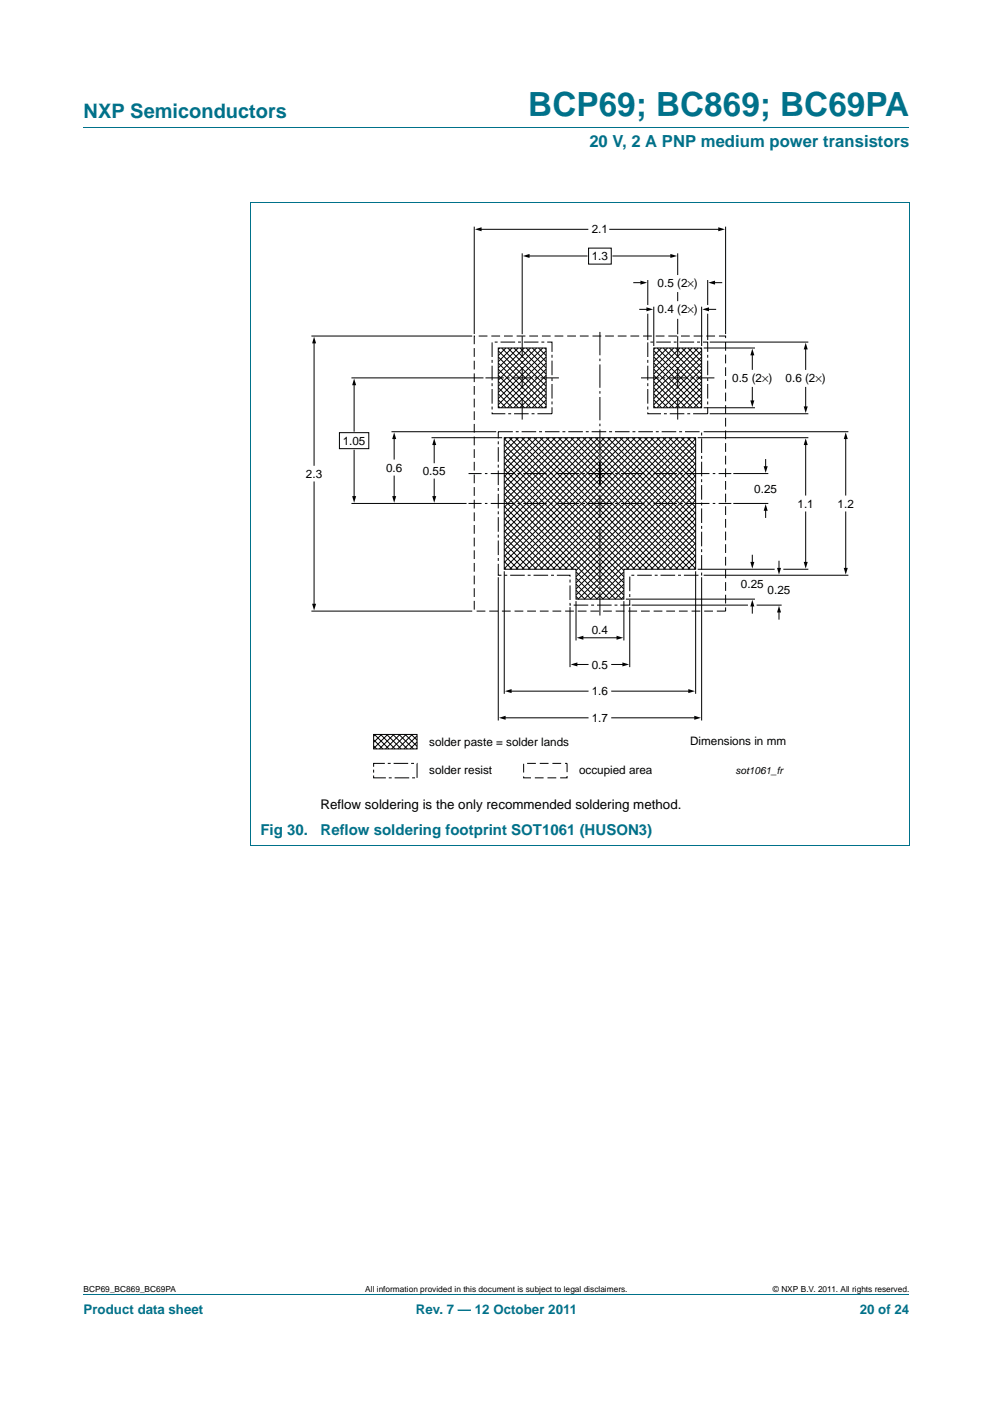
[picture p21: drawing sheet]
<svg xmlns="http://www.w3.org/2000/svg" width="210mm" height="297mm" viewBox="0 0 210 297" stroke-linecap="round" stroke-linejoin="round" font-family="sans-serif">
<defs><g id="words">
<text font-size="7" fill="#00718a" x="111.7" y="24.6">BCP69; BC869; BC69PA</text>
<text font-size="4.2" fill="#00718a" x="17.7" y="24.9">NXP Semiconductors</text>
<text font-size="3.5" fill="#00718a" x="124.6" y="31.1">20 V, 2 A PNP medium power transistors</text>
<g font-size="3.2" fill="#00718a">
<text x="55.1" y="176.7">Fig 30.</text>
<text x="67.8" y="176.7">Reflow soldering footprint SOT1061 (HUSON3)</text>
</g>
<text font-size="2.8" x="67.8" y="171.1">Reflow soldering is the only recommended soldering method.</text>
<g font-size="2.8" fill="#00718a">
<text x="17.7" y="277.9">Product data sheet</text>
<text x="87.9" y="277.9">Rev. 7 — 12 October 2011</text>
<text x="181.8" y="277.9">20 of 24</text>
</g>
<g font-size="2.5">
<text x="125.1" y="49.4">2.1</text>
<text x="125.1" y="55">1.3</text>
<text x="139.1" y="60.7">0.5 (2×)</text>
<text x="139.1" y="66.3">0.4 (2×)</text>
<text x="154.8" y="80.8">0.5 (2×)</text>
<text x="166.1" y="80.8">0.6 (2×)</text>
<text x="72.5" y="94.1">1.05</text>
<text x="64.7" y="101.1">2.3</text>
<text x="81.6" y="99.8">0.6</text>
<text x="89.4" y="100.4">0.55</text>
<text x="159.5" y="104.2">0.25</text>
<text x="168.7" y="107.4">1.1</text>
<text x="177.1" y="107.4">1.2</text>
<text x="156.7" y="124.5">0.25</text>
<text x="162.3" y="125.7">0.25</text>
<text x="125.1" y="134.1">0.4</text>
<text x="125.1" y="141.4">0.5</text>
<text x="125.1" y="147.1">1.6</text>
<text x="125.1" y="152.7">1.7</text>
<text x="90.8" y="157.8">solder paste = solder lands</text>
<text x="145.9" y="157.7">Dimensions in mm</text>
<text x="90.8" y="163.8">solder resist</text>
<text x="122.4" y="163.8">occupied area</text>
</g>
<text font-size="2.1" x="155.5" y="163.8">sot1061_fr</text>
<g font-size="1.8">
<text x="17.7" y="273.3">BCP69_BC869_BC69PA</text>
<text x="77.2" y="273.3">All information provided in this document is subject to legal disclaimers.</text>
<text x="163.4" y="273.3">© NXP B.V. 2011. All rights reserved.</text>
</g>
</g></defs>
<path d="M17.7 27h174.6M52.9 42.9h139.4M53 42.9v135.8M192.3 42.9v135.8M52.9 178.8h139.4M17.7 273.9h174.6" fill="none" stroke="#00718a" stroke-width=".21"/>
<path d="M100.3 71.1h53.1v58.2h-53.1zM110.7 161.5h9.2v3.1h-9.2z" fill="none" stroke="#000" stroke-width=".21" stroke-dasharray="1.9 .8" stroke-linecap="butt"/>
<g fill="none" stroke="#000" stroke-width=".21">
<path d="M100.3 48v22.7M101.6 48.5h22.7M110.4 53.6v17.1M111.7 54.2h12.4M124.5 52.5h4.8v3.4h-4.8zM128.9 48.5h23.3M129.6 54.2h12.4M134 59.8h1.7M137 59.2v5.3M143.3 53.6v4.6M149.7 59.2v5.3M150.9 59.8h1.7"/>
<path d="M153.4 48v22.7M65.8 71.1h34.1M66.4 72.4v26M74.3 79.9h27.9M105.4 74.2l10.1 10.1M105.4 75.5l10.1 10.1M105.4 76.8l9.4 9.5M105.4 78.1l8.1 8.2M105.4 79.4l6.8 6.9M105.4 73.6h10.1v12.7h-10.1zM105.7 73.6l-.3 .3M106.1 73.6l9.4 9.4"/>
<path d="M107 73.6l-1.6 1.6M107.4 73.6l8.1 8.1M108.3 73.6l-2.9 2.9M108.7 73.6l6.8 6.8M109.6 73.6l-4.2 4.2M110 73.6l5.5 5.5M110.9 73.6l-5.5 5.5M111.3 73.6l4.2 4.2M112.2 73.6l-6.8 6.8M112.6 73.6l2.9 2.9M113.5 73.6l-8.1 8.1M113.9 73.6l1.6 1.6"/>
<path d="M114.8 73.6l-9.4 9.4M115.2 73.6l.3 .3M115.5 74.2l-10.1 10.1M115.5 75.5l-10.1 10.1M115.5 76.8l-9.5 9.5M115.5 78.1l-8.2 8.2M115.5 79.4l-6.9 6.9M135.3 65.4h1.7M137 66.4v5.6M138.2 74.2l10.2 10.1M138.2 75.5l10.2 10.1M138.2 76.8l9.5 9.5"/>
<path d="M138.2 78.1l8.2 8.2M138.2 79.4l6.9 6.9M138.2 64.9v8.3M138.2 73.6h10.2v12.7h-10.2zM138.6 73.6l-.4 .3M139 73.6l9.4 9.4M139.9 73.6l-1.7 1.6M140.3 73.6l8.1 8.1M141.2 73.6l-3 2.9M141.6 73.6l6.8 6.8M142.5 73.6l-4.3 4.2M142.9 73.6l5.5 5.5"/>
<path d="M143.3 61.8v1.9M143.3 67.5v3.2M143.8 73.6l-5.6 5.5M144.2 73.6l4.2 4.2M145.1 73.6l-6.9 6.8M145.5 73.6l2.9 2.9M146.4 73.6l-8.2 8.1M146.8 73.6l1.6 1.6M147.6 73.6l-9.4 9.4M148.1 73.6l.3 .3M148.4 74.2l-10.2 10.1M148.4 75.5l-10.2 10.1"/>
<path d="M148.4 76.8l-9.5 9.5M148.4 78.1l-8.2 8.2M148.4 79.4l-6.9 6.9M148.4 64.9v8.3M148.8 73.6h10.8M149.6 65.4h1.7M149.7 66.4v5.6M150.1 72.4h20.8M159.1 74.9v3.2M170.4 73.6v4.6M71.8 91.5h6.2v3.4h-6.2zM74.9 81.2v10"/>
<path d="M74.9 95.3v9.9M82.8 91.3h22.1M83.3 92.6v4.5M91.3 92.6h14.9M91.8 93.9v4M105.4 80.7l5.5 5.6M105.4 82l4.2 4.3M105.4 83.3l2.9 3M105.4 84.6l1.6 1.7M105.4 85.9l.3 .4M106.6 92.8l27.6 27.6M106.6 94.1l26.3 26.3"/>
<path d="M106.6 95.4l25.3 25.3M106.6 96.7l25.3 25.3M106.6 98l25.3 25.3M106.6 99.3l25.3 25.3M106.6 92.6h40.5v27.8h-15.2v6.4h-10.1v-6.4h-15.2zM107.1 92.6l-.5 .4M107.7 92.6l27.8 27.8M108.4 92.6l-1.8 1.7M109 92.6l27.8 27.8M109.6 92.6l-3 3M110.3 92.6l27.8 27.8M110.9 92.6l-4.3 4.3"/>
<path d="M111.6 92.6l27.8 27.8M112.2 92.6l-5.6 5.6M112.9 92.6l27.8 27.8M113.5 92.6l-6.9 6.9M114.2 92.6l27.8 27.8M114.8 92.6l-8.2 8.2M115.5 80.7l-5.6 5.6M115.5 82l-4.3 4.3M115.5 83.3l-3 3M115.5 84.6l-1.7 1.7M115.5 85.9l-.4 .4M115.5 92.6l27.8 27.8"/>
<path d="M116.1 92.6l-9.4 9.4M116.8 92.6l27.8 27.8M117.4 92.6l-10.8 10.8M118.1 92.6l27.8 27.8M118.7 92.6l-12.1 12.1M119.4 92.6l27.7 27.7M120 92.6l-13.4 13.4M120.7 92.6l26.4 26.4M121.3 92.6l-14.7 14.7M122 92.6l25.1 25.1M122.6 92.6l-16 16M123.3 92.6l23.8 23.8"/>
<path d="M123.9 92.6l-17.3 17.3M124.6 92.6l22.5 22.5M125.2 92.6l-18.6 18.6M125.9 92.6l21.2 21.2M126.5 92.6l-19.9 19.9M127.2 92.6l19.9 19.9M127.8 92.6l-21.2 21.2M128.5 92.6l18.6 18.6M129.1 92.6l-22.5 22.5M129.8 92.6l17.3 17.3M130.4 92.6l-23.8 23.8M131.1 92.6l16 16"/>
<path d="M131.7 92.6l-25.1 25.1M132.4 92.6l14.7 14.7M133 92.6l-26.4 26.4M133.7 92.6l13.4 13.4M134.3 92.6l-27.7 27.7M135 92.6l12.1 12.1M135.6 92.6l-27.8 27.8M136.3 92.6l10.8 10.8M136.9 92.6l-27.8 27.8M137.6 92.6l9.4 9.4M138.2 92.6l-27.8 27.8M138.2 80.7l5.6 5.6"/>
<path d="M138.2 82l4.3 4.3M138.2 83.3l3 3M138.2 84.6l1.7 1.7M138.2 85.9l.4 .4M138.9 92.6l8.2 8.2M139.5 92.6l-27.8 27.8M140.2 92.6l6.9 6.9M140.8 92.6l-27.8 27.8M141.5 92.6l5.6 5.6M142.1 92.6l-27.8 27.8M142.8 92.6l4.3 4.3M143.4 92.6l-27.8 27.8"/>
<path d="M144.1 92.6l3 3M144.7 92.6l-27.8 27.8M145.4 92.6l1.7 1.7M146 92.6l-27.8 27.8M146.7 92.6l.4 .4M147.1 99.3l-25.3 25.3M147.1 98l-25.3 25.3M147.1 95.4l-25.3 25.3M147.1 94.1l-26.3 26.3M147.1 92.8l-27.6 27.6M147.1 96.7l-25.3 25.3M147.5 92.6h23.4"/>
<path d="M148.4 80.7l-5.6 5.6M148.4 82l-4.3 4.3M148.4 83.3l-3 3M148.4 84.6l-1.7 1.7M148.4 85.9l-.4 .4M148.8 91.3h30.6M148.8 86.3h10.8M150.1 87.5h20.8M159.1 82v3M161.9 97.2v1.7M170.4 82v4.3M170.4 93.9v10.8"/>
<path d="M178.8 92.6v12.1M66.4 102v26M74.3 106.5h24.4M83.3 100.7v4.5M91.8 101.4v3.8M106.6 100.6l25.3 25.3M106.6 101.9l24.9 24.9M106.6 103.2l23.6 23.6M106.6 104.5l22.3 22.3M106.6 105.8l14.7 14.6M106.6 107.1l13.4 13.3M106.6 108.4l12.1 12"/>
<path d="M106.6 109.7l10.8 10.7M106.6 111l9.5 9.4M106.6 112.3l8.2 8.1M106.6 113.6l6.9 6.8M106.6 114.9l5.6 5.5M106.6 116.2l4.3 4.2M106.6 117.5l3 2.9M106.6 118.8l1.7 1.6M147.1 100.6l-25.3 25.3M147.1 101.9l-24.8 24.9M147.1 103.2l-23.5 23.6M147.1 104.5l-22.2 22.3"/>
<path d="M147.1 105.8l-14.6 14.6M147.1 107.1l-13.3 13.3M147.1 108.4l-12 12M147.1 109.7l-10.7 10.7M147.1 111l-9.4 9.4M147.1 112.3l-8.1 8.1M147.1 113.6l-6.8 6.8M147.1 114.9l-5.5 5.5M147.1 116.2l-4.2 4.2M147.1 117.5l-2.9 2.9M147.1 118.8l-1.6 1.6M155.1 106.5h7.4"/>
<path d="M155.1 100.2h7.4M159.1 117.5v1.7M161.9 107.8v1.7M164.7 118.7v1.7M170.4 108.3v10.9M178.8 108.3v12.1M65.8 129.3h34.1M105.4 122.1v30.3M106.6 120.1l.4 .3M106.6 120.9v25.9M120.5 128.4v12.7M121.8 121l5.8 5.8"/>
<path d="M121.8 122.3l4.5 4.5M121.8 123.6l3.2 3.2M121.8 124.9l1.9 1.9M121.8 126.2l.6 .6M121.8 127.2v8.3M123.1 134.9h7.7M131.9 127.2v8.3M131.9 121l-5.7 5.8M131.9 122.3l-4.4 4.5M131.9 123.6l-3.1 3.2M131.9 124.9l-1.8 1.9M131.9 126.2l-.6 .6"/>
<path d="M132.4 126.8h27.2M133.2 128.4v12.7M133.6 128h24.6M147.1 120.9v25.9M147.1 120.1l-.3 .3M147.5 120.4h16.3M148.4 122.1v30.3M148.8 121.7h30.6M159.1 128v1.7M160 128h5.3M164.7 129.3v1.7M165.6 120.4h5.3"/>
<path d="M79 156.5l1.9 1.9M79 157.8l.6 .6M79 155.4h9.2v3h-9.2zM79.2 155.4l3 3M79.4 155.4l-.4 .4M80.5 155.4l3 3M80.7 155.4l-1.7 1.7M81.8 155.4l3 3M82 155.4l-3 3M83.1 155.4l3 3M83.3 155.4l-3.1 3M84.4 155.4l3 3"/>
<path d="M84.6 155.4l-3.1 3M85.7 155.4l2.5 2.5M85.9 155.4l-3.1 3M87 155.4l1.2 1.2M87.2 155.4l-3.1 3M88.2 158.3l-.2 .1M88.2 157l-1.5 1.4M88.2 155.7l-2.8 2.7M106.6 151.9h17.7M107.9 146.2h16.4M121.8 140.6h2.5M129.4 146.2h16.4"/>
<path d="M129.4 151.9h17.7M129.4 140.6h2.5"/>
</g>
<path d="M104.1 72.4h12.6v15.1h-12.6zM137 72.4h12.7v15.1h-12.7zM105.4 91.3h43v30.4h-15.2v6.3h-12.7v-6.3h-15.1zM79 161.5h9.2v3.1h-9.2z" fill="none" stroke="#000" stroke-width=".21" stroke-dasharray="3.1 .6 .6 .6" stroke-linecap="butt"/>
<g fill="#000">
<path d="M100.4 48.5l1.4-.4v.8zM110.6 54.2l1.4-.5v.9zM135.4 59.4l1.4 .4-1.4 .4zM141.8 53.7l1.4 .5-1.4 .4zM149.8 59.8l1.4-.4v.8zM151.9 48.1l1.4 .4-1.4 .4zM66.4 71.2l.4 1.4h-.8zM136.7 65l1.4 .4-1.4 .5zM148.5 65.4l1.4-.4v.9zM159.1 73.8l.4 1.4h-.8zM170.4 72.5l.4 1.4h-.8zM74.9 80.1l.4 1.4h-.8z"/>
<path d="M83.3 91.5l.5 1.4h-.9zM91.8 92.7l.4 1.5h-.8zM158.7 84.7h.8l-.4 1.4zM161.5 98.6h.8l-.4 1.5zM170.4 92.7l.4 1.5h-.8zM170 86h.8l-.4 1.4zM178.8 91.5l.5 1.4h-.9zM74.5 105h.8l-.4 1.4zM82.9 105h.9l-.5 1.4zM91.4 105h.8l-.4 1.4zM158.7 118.9h.8l-.4 1.4zM161.9 106.7l.4 1.4h-.8z"/>
<path d="M170 118.9h.8l-.4 1.4zM66 127.7h.8l-.4 1.4zM121.9 134.9l1.5-.4v.8zM130.4 134.5l1.4 .4-1.4 .4zM159.1 126.9l.4 1.4h-.8zM164.7 128.2l.5 1.4h-.9zM164.3 120.1h.9l-.5 1.5zM178.4 120.1h.9l-.5 1.5zM105.5 151.9l1.4-.5v.9zM106.8 146.2l1.4-.4v.8zM120.7 140.6l1.4-.5v.9zM131.6 140.1l1.4 .5-1.4 .4z"/>
<path d="M145.6 145.8l1.4 .4-1.4 .4zM146.8 151.4l1.4 .5-1.4 .4z"/>
</g>
<path d="M126.9 97.8v32.4M124.4 100.2h30.2M124.4 106.5h30.2M126.9 102.7v-32.5M129.4 100.2h-30.3M129.4 106.5h-30.3" fill="none" stroke="#000" stroke-width=".21" stroke-dasharray="4.9 .7 .5 .7" stroke-linecap="butt"/>
<path d="M110.4 71.1v17.7M143.3 71.1v17.7" fill="none" stroke="#000" stroke-width=".21" stroke-dasharray="4.6 .7 .5 .7" stroke-linecap="butt"/>
<path d="M118.2 79.9h-15.5M151.1 79.9h-15.6" fill="none" stroke="#000" stroke-width=".21" stroke-dasharray="3.9 .7 .5 .7" stroke-linecap="butt"/>
<use href="#words"/>
</svg>
